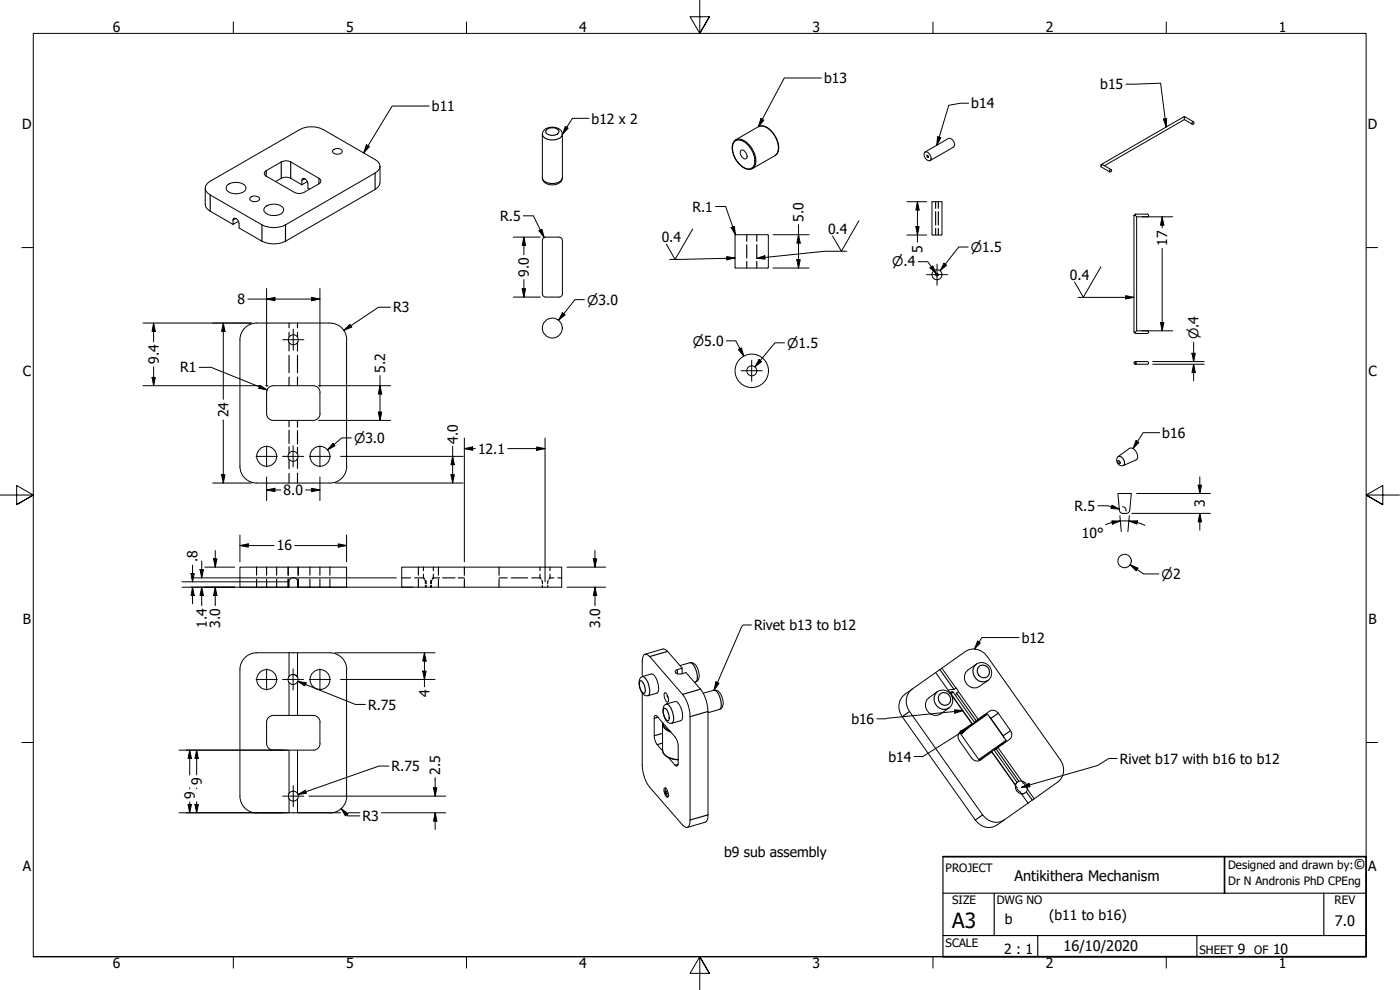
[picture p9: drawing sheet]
<svg xmlns="http://www.w3.org/2000/svg" width="420mm" height="297mm" viewBox="0 0 420 297" stroke-linecap="round" stroke-linejoin="round" font-family="sans-serif">
<defs><g id="words">
<text font-size="6.3" x="285.8" y="278.5">A3</text>
<g font-size="4.4">
<text x="406.2" y="260.8">©</text>
<text x="304.5" y="264.3">Antikithera Mechanism</text>
<text x="400.6" y="277.8">7.0</text>
<text x="319.2" y="285.4">16/10/2020</text>
</g>
<g font-size="4.2">
<text x="33.9" y="9.6">6</text>
<text x="103.8" y="9.6">5</text>
<text x="173.9" y="9.6">4</text>
<text x="243.8" y="9.6">3</text>
<text x="313.9" y="9.6">2</text>
<text x="383.8" y="9.6">1</text>
<text x="247.3" y="25">b13</text>
<text x="330.2" y="26.8">b15</text>
<text x="129.6" y="33.4">b11</text>
<text x="291.5" y="32.5">b14</text>
<text x="6.6" y="38.7">D</text>
<text x="177.5" y="37.1">b12 x 2</text>
<text x="410.5" y="38.7">D</text>
<text x="207.8" y="63.5">R.1</text>
<text x="150.1" y="66.3">R.5</text>
<text x="241.2" y="66.6" transform="rotate(-90 241.2 66.6)">5.0</text>
<text x="248.5" y="70.1">0.4</text>
<text x="198.6" y="72.6">0.4</text>
<text x="276.9" y="75.8" transform="rotate(-90 276.9 75.8)">5</text>
<text x="350.3" y="73.7" transform="rotate(-90 350.3 73.7)">17</text>
<text x="158.7" y="83.1" transform="rotate(-90 158.7 83.1)">9.0</text>
<text x="321.1" y="83.9">0.4</text>
<text x="71.3" y="91.3">8</text>
<text x="118" y="93.7">R3</text>
<text x="6.8" y="112.9">C</text>
<text x="47.6" y="109.2" transform="rotate(-90 47.6 109.2)">9.4</text>
<text x="54.1" y="111.7">R1</text>
<text x="115.6" y="111.9" transform="rotate(-90 115.6 111.9)">5.2</text>
<text x="410.7" y="112.9">C</text>
<text x="68.6" y="125.2" transform="rotate(-90 68.6 125.2)">24</text>
<text x="348.8" y="131.4">b16</text>
<text x="137.4" y="133.1" transform="rotate(-90 137.4 133.1)">4.0</text>
<text x="143.5" y="136.2">12.1</text>
<text x="85.1" y="148.5">8.0</text>
<text x="322.5" y="153.2">R.5</text>
<text x="361.6" y="152.2" transform="rotate(-90 361.6 152.2)">3</text>
<text x="324.7" y="161.4">10°</text>
<text x="83.1" y="165.2">16</text>
<text x="59.3" y="168.8" transform="rotate(-90 59.3 168.8)">.8</text>
<text x="6.9" y="187.2">B</text>
<text x="62.1" y="188.4" transform="rotate(-90 62.1 188.4)">1.4</text>
<text x="66.1" y="188.4" transform="rotate(-90 66.1 188.4)">3.0</text>
<text x="180.1" y="188.4" transform="rotate(-90 180.1 188.4)">3.0</text>
<text x="226.3" y="189">Rivet b13 to b12</text>
<text x="410.7" y="187.2">B</text>
<text x="306.6" y="192.9">b12</text>
<text x="128.9" y="209.2" transform="rotate(-90 128.9 209.2)">4</text>
<text x="110.4" y="212.9">R.75</text>
<text x="255.5" y="217.2">b16</text>
<text x="117.5" y="231.3">R.75</text>
<text x="132.1" y="232.5" transform="rotate(-90 132.1 232.5)">2.5</text>
<text x="266.7" y="228.5">b14</text>
<text x="336.1" y="229.1">Rivet b17 with b16 to b12</text>
<text x="58.5" y="239.8" transform="rotate(-90 58.5 239.8)">9</text>
<text x="60.5" y="235.6" transform="rotate(-90 60.5 235.6)">9</text>
<text x="108.8" y="246.3">R3</text>
<text x="217.3" y="257.2">b9 sub assembly</text>
<text x="6.8" y="261.4">A</text>
<text x="410.6" y="261.4">A</text>
<text x="314.9" y="275.9">(b11 to b16)</text>
<text x="301.6" y="277.4">b</text>
<text x="301.4" y="286.3">2 : 1</text>
<text x="371.5" y="286.2">9</text>
<text x="382.1" y="286.2">10</text>
<text x="33.9" y="290.5">6</text>
<text x="103.8" y="290.5">5</text>
<text x="173.9" y="290.5">4</text>
<text x="243.8" y="290.5">3</text>
<text x="313.9" y="290.5">2</text>
<text x="383.8" y="290.5">1</text>
</g>
<g font-size="4">
<text x="291.4" y="75.6">⌀1.5</text>
<text x="267.8" y="80">⌀.4</text>
<text x="176.2" y="91.4">⌀3.0</text>
<text x="359.7" y="101.8" transform="rotate(-90 359.7 101.8)">⌀.4</text>
<text x="207.9" y="103.7">⌀5.0</text>
<text x="236.2" y="104.3">⌀1.5</text>
<text x="106.3" y="132.8">⌀3.0</text>
<text x="348.6" y="173.7">⌀2</text>
</g>
<g font-size="3.5">
<text x="283.8" y="261.7">PROJECT</text>
<text x="368.6" y="260.8">Designed and drawn by:</text>
<text x="368.6" y="265.5">Dr N Andronis PhD CPEng</text>
<text x="285.8" y="271.3">SIZE</text>
<text x="299.1" y="271.3">DWG NO</text>
<text x="400.5" y="271.3">REV</text>
<text x="283.8" y="284">SCALE</text>
<text x="360" y="286.2">SHEET</text>
<text x="376.4" y="286.2">OF</text>
</g>
</g></defs>
<!-- layer: Visible (ANSI) -->
<g fill="none" stroke="#000" stroke-width=".3">
<path d="M163.4 38.9a3.5 3.5 0 0 1 5.3 .8l.1 13.7a2.59 2.59 0 0 1-3 2.1 2.52 2.52 0 0 1-3-2.1v-13.1l.1-.6zM355.3 35.1h.2M355.4 35.1l2.8 1.5 .1 .5-.6 .2M355.4 35.1v.8M355.4 35.9l2.4 1.3M355.4 35.1l-24.9 14.3M355.4 35.9l-23.9 13.8M61.6 56.4v4.9l.2 .8 .5 .7 7.6 4.5M62.3 55l27.7-16.1a7.8 7.8 0 0 1 7 0l15.6 9a2.13 2.13 0 0 1 1.4 2 2.13 2.13 0 0 1-1.4 2l-26.9 15.6a7.8 7.8 0 0 1-7.1 0l-15.5-9a2.13 2.13 0 0 1-.8-3.5zM68.1 55.7a4.1 4.1 0 0 1 5.6 .3l.1 .6a3 3 0 0 1-3.7 1.5 1.79 1.79 0 0 1-2-2.4zM75.4 59a1.86 1.86 0 0 1 2.5 .7 1.85 1.85 0 0 1-2.9 .1v-.4zM79.5 51.6l4.9-3a3.1 3.1 0 0 1 2.8 0l9 5.3v.9l-.5 .3-4.5 2.6a3.1 3.1 0 0 1-2.8 0l-8.5-4.8-.6-.9z"/>
<path d="M82.7 54.5a4.1 4.1 0 0 1 4.5-1l3.4 1.9M90.6 55.4l.1-1.7 .3-.2 .4 .1a1.74 1.74 0 0 1 1 1.5v1.4l.5 .3M92.2 54.5l-1.6 .9M99.8 45.2a1.79 1.79 0 0 1 2.9 .3 1.85 1.85 0 0 1-2.9 .1zM114 49.9v4.9l-.1 .7-.5 .7-27.7 16.2a8.2 8.2 0 0 1-7.1 0l-6.8-4a2.49 2.49 0 0 0-1-2.8l-.4-.2-.3 .2-.2 1.7 1.7-.9M220.3 42.3l7.3-4.3a4.4 4.4 0 0 1 5.1 2.9l.4 .8a4.1 4.1 0 0 1-.5 5l-6.8 3.9a3.8 3.8 0 0 1-4.5-2.1 5.5 5.5 0 0 1-1-6.2zM222.4 45.1a1.8 1.8 0 0 1 1.7 2.3l-.3 .3a1.84 1.84 0 0 1-1.4-2.6zM277.6 45.6a1.82 1.82 0 0 1 1.7 2.4l-.3 .2a1.81 1.81 0 0 1-1.4-2.6zM277.6 45.6l7.1-4.1a1.72 1.72 0 0 1 1.5 2.6l-7.1 4.1M278.1 46.6l.5 .2v.5l-.3-.1zM330.5 49.6l.2-.2 .4 .1 2.3 1.3 .2 .6-.6 .1-2.5-1.4zM330.7 49.4h-.2l-.1 .5"/>
<path d="M79.5 62.2a4 4 0 0 1 5.5 .3 1.66 1.66 0 0 1-1.6 2 4 4 0 0 1-4.2-1.1v-.6zM163.1 71.4l.7-.3h4a.99 .99 0 0 1 1 1v16a1 1 0 0 1-1 1h-4a1 1 0 0 1-1-.9v-16.1zM220.6 70.6l.2-.2h9.6l.2 .2M220.6 70.6v9.6M230.6 70.6v9.6M279.7 60.5h3v10h-3zM340.3 64.6h.4M340.3 64.6v35M340.7 64.2l-.4 .4M340.7 64.6v-.4h3.6l.4 .5-.4 .4h-3.2M340.7 64.6l.4 .5M341.1 65.1v34.2"/>
<path d="M77 96.9h22a5 5 0 0 1 5.1 5M77 96.9a5 5 0 0 0-5 5M220.6 80.2l.2 .2h9.6l.2-.2M340.3 99.6h.4M340.3 99.6l.4 .4M341.1 99.3h3.2l.4 .4-.4 .4h-3.6v-.5M341.1 99.3l-.4 .3M72 101.9v38a5 5 0 0 0 5 5M80.6 116.3l1.4-.6h12a2.01 2.01 0 0 1 2.1 2v6.4a2.01 2.01 0 0 1-2.1 2h-12a2.01 2.01 0 0 1-2-2v-6.4zM104 101.9v38M340.7 108.5l-.4 .4 .4 .4M340.7 108.5h3.6l.4 .4-.4 .4h-3.6z"/>
<path d="M104.1 139.9a5 5 0 0 1-5.1 5h-22M335.6 137l3.4-2.5a2.28 2.28 0 0 1 2.3 3.2l-.3 .3-3.9 1.7a1.62 1.62 0 0 1-1.7-.8 1.62 1.62 0 0 1 .2-1.9zM335.5 148.1h4l-.5 5a1 1 0 0 1-.9 .9h-1.1a.99 .99 0 0 1-1-.9zM86.7 174.6v1.6h-14.7v-6h32v6h-14.7v-1.6M87.9 173.3a1.21 1.21 0 0 0-1.2 1.2M88 173.4h.1M88.1 173.3a1.21 1.21 0 0 1 1.2 1.2M120.6 170.2h48v6h-48zM77 195.9h22a5 5 0 0 1 5.1 5M77 195.9a5 5 0 0 0-5 5v38a5 5 0 0 0 5 5M86.7 195.9v7.1M89.3 195.9v7.3"/>
<path d="M193.6 196.3l5.8-1.5 1 .6 4.3 5.1M204 199.7l3.1-.9a2.04 2.04 0 0 1 2.2 1.6 4.1 4.1 0 0 1 0 3.9l-.9 .4M86.7 203a1.49 1.49 0 0 1 2.6 .2M86.7 214.7h-4.7a2.01 2.01 0 0 0-2 2v6.4a2.01 2.01 0 0 0 2 2h7.3M86.7 214.7h2.6M86.7 203l-.2 .7 .2 1.1M89.3 204.5a1.49 1.49 0 0 1-2.6 .3v9.9M89.3 214.7h4.7a1.94 1.94 0 0 1 2 2l.1 6.4a2.01 2.01 0 0 1-2.1 2h-4.7M89.3 204.5v10.2M89.3 203.2l.2 .7-.2 .6M104 200.9v38M192.3 203.3l3.2-1.1a4.2 4.2 0 0 1 2.2 4.1v.8l-.5 .9-2.7 .7a1.93 1.93 0 0 1-2.2-1.5 4.1 4.1 0 0 1 0-3.9z"/>
<path d="M192.7 203v-4.5a1.75 1.75 0 0 1 1.1-2.2l1.2 .7 9.9 11.4a11.2 11.2 0 0 1 2.2 6.6v31a1.77 1.77 0 0 1-1.1 2.3l-1.1-.7-9.9-11.4a11.2 11.2 0 0 1-2.3-6.6v-21.6M198.9 216.8l-.1 8.2a3.7 3.7 0 0 0 3.8 2.9l.9 .1M199.4 211.6l3.3-1.1a2.53 2.53 0 0 1 1.7 2 5.2 5.2 0 0 1 .3 3.4l-.4 .3-2.6 .8a1.94 1.94 0 0 1-2.2-1.5 4.1 4.1 0 0 1-.1-3.9zM199.5 207.8a2.12 2.12 0 0 1 .8 2.9 2.64 2.64 0 0 1-.8-2.9zM200.3 208.6l-.1 .4 .3 .2M204.7 202.1v-1.6l-1.9 .6-.2 .4a1.26 1.26 0 0 0 1.8 .7l1.5-.4 4.3 5a11.5 11.5 0 0 1 2.3 6.7v31a2.04 2.04 0 0 1-.9 2.2l-5.4 1.6M211 208l3.3-.9a3.1 3.1 0 0 1 2.7 3.3 1.97 1.97 0 0 1-1 2.4l-3.5 1.1M273.7 206.8a4.8 4.8 0 0 0-.7 6.7l21.9 31a4.7 4.7 0 0 0 6.5 1.5M273.7 206.8l-2.2 1.6a4.8 4.8 0 0 0-.7 6.6l21.9 31a4.7 4.7 0 0 0 6.5 1.6l2.2-1.6M278.8 209.3l2.5-1.8a3 3 0 0 1 4.1 .8 3 3 0 0 1-.6 4.1l-2.6 1.8a3 3 0 0 1-3.9-.9 3 3 0 0 1 .5-4zM280.8 201.8l1.9-1.3 4.2 5.9M280.8 201.8l4.1 6.1"/>
<path d="M280.8 201.8l-7.1 5M282.7 200.5l7.1-5.1a4.8 4.8 0 0 1 6.5 1.6l21.9 31a4.7 4.7 0 0 1-.7 6.6l-7.1 5.1M285.5 208.1l6.3 9.1M285.5 207.6l-.5 .3M285.6 207.5l.4 .2-.5 .4-.1-.3zM285.7 208.5l-.2 .1M285.7 208.9l6 8.3M286 207.7l6.5 9.1M286.3 209.5h.1M286.9 206.4l-.6 .5-1.7 .2M286.9 206.4l.5 .5 .3 .6M287.7 207.5l-.6 .5-.3 .7"/>
<path d="M287.7 207.5l5.8 8.3M288.2 219.8v.3l5.7 7.9 8-5.6M290.4 201.1l2.6-1.9a3 3 0 0 1 4 .9 3 3 0 0 1-.5 4.1l-2.6 1.8a3 3 0 0 1-3.9-.9 3 3 0 0 1 .4-4zM291.7 217.2l-3.5 2.4a1.94 1.94 0 0 0-.3 2.6l3.7 5.2a1.89 1.89 0 0 0 2.6 .7l3.4-2.5M291.7 217.1v.1M293.5 215.8l3.5-2.4a1.93 1.93 0 0 1 2.6 .6l3.7 5.2a1.88 1.88 0 0 1-.3 2.7l-3.5 2.4M293.5 215.8l-1.1 .8M295.5 214.7l-.7 .3M296.1 214.2l-7.9 5.6M296.1 214.3h.3l5.5 7.8-.1 .3M296.9 215l4.5 6.4M86.7 238.1a1.53 1.53 0 0 1 2.6 0"/>
<path d="M86.7 225.1v13M86.8 238.1a1.5 1.5 0 0 0 0 1.6M89.3 225.1v13M89.3 238.1a1.5 1.5 0 0 1 0 1.6M104.1 238.9a5 5 0 0 1-5.1 5M198.8 225.3a6.1 6.1 0 0 1-2.5-4.5l.1-5.8 .5-.3 5.7 6.4 .6 1.2 .3 1.5v5.2l-.3 .9-.6-.3-2-2.3M199.4 236.4a1.32 1.32 0 0 1 1.1 1.5l.1 .7-.3 .7a2.53 2.53 0 0 1-.9-2.9zM199.8 236.5a1.87 1.87 0 0 0 .7 2.5M297.6 225.4l7 10M297.6 225.6l7.6 10.6 .1 .6 .8 .8 2.4 3.4M297.7 225.6h-.1M298.3 224.9l6.9 9.9"/>
<path d="M299.5 224.3l7.5 10.6 .8 .8 .1 .5 2.5 3.5-1.9 1.3M299.5 224.3l-1.1 .8M301.3 222.8l-.5 .6M304.7 235.4h-.1M305 235a1.94 1.94 0 0 1 3 .2 1.94 1.94 0 0 1-.8 2.9 2.08 2.08 0 0 1-2.1-.8 2.08 2.08 0 0 1-.1-2.3zM305.2 234.8l-.5 .5M307.5 238l-.8 .4M77 243.9h22M86.7 243.9v-4.2a1.48 1.48 0 0 0 2.6 0v4.2M308.5 241l-7.1 5"/>
<circle cx="165.8" cy="98.4" r="2.98"/>
<circle cx="281.2" cy="82.4" r="1.5"/>
<circle cx="281.2" cy="82.4" r=".4"/>
<circle cx="88" cy="101.9" r="1.5"/>
<circle cx="225.6" cy="111.3" r="5"/>
<circle cx="225.6" cy="111.3" r="1.5"/>
<circle cx="80" cy="136.9" r="2.98"/>
<circle cx="87.9" cy="136.9" r="1.5"/>
<circle cx="96" cy="136.9" r="2.98"/>
<circle cx="337.5" cy="168.3" r="2.01"/>
<circle cx="80" cy="203.9" r="2.98"/>
<circle cx="96" cy="203.9" r="2.98"/>
</g>
<!-- layer: Visible Narrow (ANSI) -->
<g fill="none" stroke="#000" stroke-width=".34">
<path d="M164.1 38.8a2.48 2.48 0 0 1 3.7 .6 2.33 2.33 0 0 1-4 .4v-.5zM227.6 38a3.1 3.1 0 0 1 3.4 .9 6.7 6.7 0 0 1 2.2 7.3l-.6 .5M358.2 36.6l-.4 .2v.4M63.1 58.5v4.9M79.9 51.2v1.7M84.4 48.6v4.9M87.2 48.6v4.9M91.4 53.6l-.8 .5M95.7 53.5v1.6M112.6 51.9v4.9M162.8 40.3a2.32 2.32 0 0 0 2.4 1.7 3.2 3.2 0 0 0 3.6-1.7M162.8 53.4a2.32 2.32 0 0 0 2.4 1.7 3.2 3.2 0 0 0 3.6-1.7"/>
<path d="M220.3 42.6a2.41 2.41 0 0 1 3.3 .1 7.1 7.1 0 0 1 2.8 6.6 1.91 1.91 0 0 1-2.8 1.2 6.9 6.9 0 0 1-3.7-7.1zM220.8 41.9a4.4 4.4 0 0 1 5 2.9 5.6 5.6 0 0 1 .6 5.3l-.6 .5M333.4 50.9l-.4 .2v.4M70.8 65.6l-.9 .4M78.6 67.5v4.9M85.7 67.5v4.9M335.5 138.2l.6 .3v.6l-.6-.3zM335.6 137a1.74 1.74 0 0 1 1.6 .9 1.74 1.74 0 0 1-.1 1.8M200.4 195.4l-5.4 1.6M207.1 198.8a2.56 2.56 0 0 1 1.7 2.1 3.7 3.7 0 0 1 0 3.7M293 199.2a3 3 0 0 0-.4 4.1 3 3 0 0 0 3.9 .9M192 204.3l.3-.1a3.3 3.3 0 0 1 1.1 3.8 1.83 1.83 0 0 1-1.4-1.8z"/>
<path d="M192.8 203a4.4 4.4 0 0 1 2.2 4l-.2 1.5-.3 .2M197.5 215.2l-1.2 .3M198.8 217.2a3.1 3.1 0 0 0 2.6 2.5M199 217a2.73 2.73 0 0 0 2 2.3M199.2 212.6l.3-.1a3.4 3.4 0 0 1 1 3.8 1.87 1.87 0 0 1-1.3-1.8l-.1-.8zM200 211.2a2.56 2.56 0 0 1 1.7 2.1 3.7 3.7 0 0 1 0 3.7M203.3 200.9v1.3M210.2 206.8l-5.3 1.6M212.5 213.5l-5.4 1.5M214.3 207.1a4.2 4.2 0 0 1 2.2 4v.9l-.5 .8M273 213.5l-2.2 1.5M281.3 207.5a3 3 0 0 0-.4 4 3 3 0 0 0 3.9 .9"/>
<path d="M281.9 208.5a1.94 1.94 0 0 1 3 .2 1.94 1.94 0 0 1-.8 2.9 2.06 2.06 0 0 1-2.1-.8 2.06 2.06 0 0 1-.1-2.3zM282.1 200.9l4.2 6M287.1 208l5.8 8.2M293.6 200.2a1.94 1.94 0 0 1 3 .2 1.94 1.94 0 0 1-.8 2.9 2.06 2.06 0 0 1-2.1-.8 2.06 2.06 0 0 1-.1-2.3zM296.4 214.3l-8.2 5.8M299.6 214l-2.2 1.5M303.3 219.2l-2.2 1.6M198.8 225a2.81 2.81 0 0 0 2.4 2.4l2.3 .5M198.8 220l-2.5 .8M198.8 223l-1.6 .4M199.7 237.3l.4 .4v.6l-.4-.4zM203.5 229.3l-.9 .3"/>
<path d="M299 224.7l6.8 9.7M301.9 222.2l-8.1 5.7M308 237.6l1.8 2.5M212.5 244.5l-5.4 1.5M294.9 244.5l-2.2 1.5"/>
</g>
<!-- layer: Hidden (ANSI) -->
<g fill="none" stroke="#000" stroke-width=".34">
<path d="M224.1 70.4v2M224.1 73.4v4M224.1 78.4v2M227.1 70.4v2M227.1 73.4v4M227.1 78.4v2M280.8 60.5v2M280.8 63.5v4M280.8 68.5v2M281.6 60.5v2M281.6 63.5v4M281.6 68.5v2"/>
<path d="M86.7 96.9v1.4M86.7 99.7v1.4M89.3 96.9v1.4M89.3 99.7v1.4M86.7 102.7v2.6M86.7 106.6v5.2M86.7 113.1v2.6M89.3 102.7v2.6M89.3 106.6v5.2M89.3 113.1v2.6M340.7 108.5l.3 .2M341 109.1l-.3 .2"/>
<path d="M86.7 126.1v2M86.7 129.1v3.9M86.7 134.1v1.9M86.7 137.8v2.9M89.3 126.1v2.1M89.3 129.2v4M89.3 134.2v2.1M89.3 137.6v2.9M86.7 142.1v2.8M89.3 142v2.9M77 170.2v2.4M77 173.8v2.4"/>
<path d="M80 170.2v2.4M80 173.8v2.4M83 170.2v2.4M83 173.8v2.4M86.4 170.2v2.4M86.4 173.8v2.4M86.5 170.2v2.4M86.5 173.8v2.4M89.5 170.2v2.4M89.5 173.8v2.4M93 170.2v2.4M93 173.8v2.4"/>
<path d="M96 170.2v2.4M96 173.8v2.4M99 170.2v2.4M99 173.8v2.4M120.6 173.4h2.6M124.5 173.4h2.6M125.6 170.2v2.4M125.6 173.8v2.4M127.1 173.4l.3 .3M127.1 173.4l.2 .3M127.1 170.2v1M127.1 172.3v1.1"/>
<path d="M127.6 174.1l.1 1M127.7 175.6v.6M127.7 174.1l.2 1M127.9 175.6v.6M129.2 175.6v.6M129.4 174.1l-.2 1M129.5 175.6v.6M129.6 174.1l-.1 1M130 173.4l-.2 .3M130 173.4l-.3 .3M130 170.2v1M130 172.3v1.1"/>
<path d="M130 173.4h1.9M131.6 170.2v2.4M131.6 173.8v2.4M132.8 173.4h3.8M137.5 173.4h1.9M139.4 170.2v2.4M139.4 173.8v2.4M149.8 173.4h2.4M149.8 170.2v2.4M149.8 173.8v2.4M153.5 173.4h4.9M159.6 173.4h2.5"/>
<path d="M162.1 173.4l.3 .3M162.1 170.2v1M162.1 172.3v1.1M162.6 174.1l.2 1M162.8 175.6v.6M164.4 175.6v.6M164.5 174.1l-.1 1M165.1 173.4l-.3 .3M165.1 170.2v1M165.1 172.3v1.1M165.1 173.4h1.1M167.4 173.4h1.2"/>
</g>
<!-- layer: Border (ANSI) -->
<g fill="none" stroke="#000" stroke-width=".3">
<path d="M70 6.6v3.4M140 6.6v3.4M210 0v10l-2.9-5h5.8l-2.9 5 2.9-5M280 6.6v3.4M350 6.6v3.4M6.6 74.3h3.4M410 74.3h3.4M0 148.5h10l-5-2.8v5.7l5-2.9-5 2.9M420 148.5h-10l5-2.8v5.7l-5-2.9 5 2.9M6.6 222.8h3.4M410 222.8h3.4M10 287v-277h400v277h-400h400"/>
<path d="M70 287v3.5M140 287v3.5M212.9 292l-2.9-5 2.9 5h-5.8l2.9-5v10M280 287v3.5M350 287v3.5"/>
</g>
<!-- layer: Title (ANSI) -->
<path d="M283 257h127v30h-127M367.5 257v11" fill="none" stroke="#000" stroke-width=".51"/>
<path d="M283 257v30M283 268h127M298.4 268v12.7M397.3 268v12.7M283 280.7h127M311.4 280.7v6.3M359.2 280.7v6.3" fill="none" stroke="#000" stroke-width=".34"/>
<!-- layer: Symbol (ANSI) -->
<g fill="none" stroke="#000" stroke-width=".3">
<path d="M128.8 31.8h-11.1l-8.6 14.1M169.7 37.9l.8 .6-1.7 1.8zM176.8 35.5h-5l-3 4.8M228.3 35.6l.9 .5-1.6 1.9zM246.5 23.4h-11.1l-7.8 14.6M290.7 31h-2.5l-3.5 .6-3.6 12M337.9 25.3l10.4-.3 1.7 13.1M349.2 35.7l.9-.1-.1 2.5zM110 43.5l.9 .5-1.8 1.9zM281.4 41l1 .3-1.3 2.3zM207.9 68.7l-5.3 9.1-2.6-4.5M218.1 77l2.5 .4-2.5 .6z"/>
<path d="M220.6 77.4l-19.6 .4M227.1 77.5l2.4-.8 .1 1.1zM254.1 75.4h-6.5l-20.5 2.1M257.8 66.2l-5.3 9.2-2.6-4.6M323.6 89.2h16.7M330.4 80l-5.3 9.2-2.6-4.6M337.8 88.7l2.5 .5-2.5 .5zM341 132.2l.8 .5-1.8 1.9zM348 129.8h-4.9l-3.1 4.8M225.5 187.5h-2.5l-.4 .5-8.3 19.1M293.4 192.3l.8 .6-1.8 1.8zM305.8 191.3h-11.1l-2.3 3.4"/>
<path d="M214.8 204.6l1 .4-1.5 2.1zM286.5 213l2.5 .2-2.4 .8zM288.1 219.4l2.4-1-1.8 1.8zM289 213.2l-23.3 2.5h-2.5M290.5 218.4l-13.6 8.7-2.6-.1M306.6 236.2l2.2-1.1 .3 .9zM335.3 227.6h-2.5l-3.4 2.1-22.8 6.5"/>
</g>
<g fill="#000">
<path d="M169.7 37.9l.8 .6-1.7 1.8z" fill-rule="evenodd"/>
<path d="M228.3 35.6l.9 .5-1.6 1.9z" fill-rule="evenodd"/>
<path d="M349.2 35.7l.9-.1-.1 2.5z" fill-rule="evenodd"/>
<path d="M110 43.5l.9 .5-1.8 1.9z" fill-rule="evenodd"/>
<path d="M281.4 41l1 .3-1.3 2.3z" fill-rule="evenodd"/>
<path d="M218.1 77l2.5 .4-2.5 .6z" fill-rule="evenodd"/>
<path d="M227.1 77.5l2.4-.8 .1 1.1z" fill-rule="evenodd"/>
<path d="M337.8 88.7l2.5 .5-2.5 .5z" fill-rule="evenodd"/>
<path d="M341 132.2l.8 .5-1.8 1.9z" fill-rule="evenodd"/>
<path d="M293.4 192.3l.8 .6-1.8 1.8z" fill-rule="evenodd"/>
<path d="M214.8 204.6l1 .4-1.5 2.1z" fill-rule="evenodd"/>
<path d="M286.5 213l2.5 .2-2.4 .8z" fill-rule="evenodd"/>
<path d="M288.1 219.4l2.4-1-1.8 1.8z" fill-rule="evenodd"/>
<path d="M306.6 236.2l2.2-1.1 .3 .9z" fill-rule="evenodd"/>
</g>
<!-- layer: Dimension (ANSI) -->
<g fill="none" stroke="#000" stroke-width=".3">
<path d="M154.1 71.1h8M157.1 64.8h3l3.2 6.5M157.2 71.1l.5 2.5h-1zM157.2 71.1v5.3M161.8 69.2l.8-.4 .7 2.5zM214.8 62h3l2.9 8.4M219.4 68.3l1-.4 .3 2.5zM232 70.4h10.8M239.1 77.9h1.1l-.6 2.5zM239.6 70.4l.6 2.5h-1.1zM239.6 67.4v13M272.2 70.5h5.9"/>
<path d="M272.2 60.5h5.9M274.9 68h.9l-.5 2.5zM275.3 60.5l.5 2.5h-.9zM275.3 60.5v12.2M275.5 78.5h2.9l2.6 3.6M283.3 79l.8 .6-1.9 1.6zM290.6 74.1h-2.9l-5.5 7.1M342.7 65.1h9.3M348.8 65.1l.5 2.4h-1zM348.8 65.1v3.3M348.8 74.5v24.8M42.9 96.9h32.5"/>
<path d="M46.1 96.9l.5 2.5h-1zM46.1 96.9v5.7M67 96.9l.5 2.5h-1zM67 96.9v22.9M74.4 89.7h21.6M80 89.7l2.5-.5v1zM80 86.6v29.3M93.5 89.2l2.5 .5-2.5 .5zM96 86.6v29.5M103.2 99.1l1.8-1.7 .5 .8zM117.2 92.2h-3.6l-10.4 6.9M154.1 89.1h8.1"/>
<path d="M156.7 86.6h1l-.5 2.5zM157.2 83.9v5.2M168.8 93.8l.8 .7-2 1.6zM175.4 89.9h-2.8l-5 6.2M232 80.4h10.8M279.1 80.3l.9-.5 1 2.3zM342.7 99.3h9.3M348.3 96.8h1l-.5 2.5zM42.9 115.7h35.2M45.6 113.2h1l-.5 2.5zM46.1 110.1v5.6M59.8 110.2h3.6l16.8 6.8"/>
<path d="M78 115.6l2.2 1.4-2.5-.5zM79.7 115.7h.7M95.6 115.7h21.6M114 115.7l.6 2.5h-1.1zM114 112.7v13.4M218 102.3h2.8l2.4 4.5M221.6 104.9l.9-.5 .7 2.4zM227.8 107.9l.8 .6-2 1.6zM235.5 102.9h-2.9l-6 7.2M345.9 108.5h15.5M345.9 109.3h15.5M357.7 106h1l-.5 2.5z"/>
<path d="M358.2 109.3l.5 2.5h-1zM358.2 102.6v5.9M358.2 109.3v5M67 126v18.9M95.6 126.1h21.6M99.9 133l.6 .8-2.2 1.2zM102.2 136.9h36.8M105.5 131.4h-2.9l-4.3 3.6M113.5 123.6h1.1l-.6 2.5zM135.8 136.9l.6 2.5h-1.1zM135.8 133.9v11M139.4 134.6l2.5-.5v1z"/>
<path d="M139.4 134.6h3.3M139.4 131.4v37.2M152.4 134.6h11.2M161.1 134.1l2.5 .5-2.5 .5zM163.6 131.4v43.2M63.8 144.9h11.6M66.5 142.4h1l-.5 2.5zM80 147l2.5-.5v1zM80 143.1v7.1M80 147h4.3M91.7 147h4.3M93.5 146.5l2.5 .5-2.5 .5z"/>
<path d="M96 143.1v7.1M100.6 144.9h38.4M135.3 142.4h1.1l-.6 2.5zM329.5 151.8h3l3.5 1M333.7 156.3h2.5l-2.4 1zM333.7 151.6l2.3 1.2-2.5-.2zM333.8 156.8l-2 .6M336.1 154.8l.4 4.7M336.9 152a.99 .99 0 0 1 1 1.4M338.8 156.3h-2.6l-2.4 .5M338.8 156.3h2.5l-.1 1zM338.8 156.3l2.4 .5"/>
<path d="M338.9 154.8l-.4 4.7M339.7 154h23.6M341.1 148.1h22.2M341.2 156.8l2.4 .8M359.6 145.6h1l-.5 2.5zM360.1 154l.5 2.6h-1zM360.1 143.1v5M360.1 154v5.1M54.6 176.2h69.4M54.6 174.6h31.8M57.3 172.1h1l-.5 2.5zM57.4 173.4h61.6"/>
<path d="M57.8 176.2l.5 2.5h-1zM57.8 169.6v5M57.8 176.2v5M60 170.9h1l-.5 2.5zM60.5 176.2l.5 2.5h-1zM60.5 168.3v5.1M60.5 176.2v5.5M61.4 170.2h9M64.1 167.7h1l-.5 2.5zM64.6 176.2l.5 2.5h-1zM64.6 165.2v5M64.6 176.2v5.5"/>
<path d="M72 163.7l2.5-.5v1zM72 163.7h10.3M72 160.5v8.1M88.5 163.7h15.5M101.5 163.2l2.5 .5-2.5 .5zM104 160.5v8.1M170.2 170.2h11.5M170.2 176.2h11.5M178.1 167.7h1l-.5 2.5zM178.6 176.2l.5 2.5h-1zM178.6 165.2v5M178.6 176.2v5.5"/>
<path d="M339.2 169.4l2.3 1.1-.5 .8zM339.2 169.4l4 2.8h4.6M100.6 195.9h30M127.4 195.9l.5 2.5h-1zM127.4 195.9v10.2M87.8 202.4h-.1M88 202.4l1.2 .6M89.3 204.4l2.6 .5-.4 .9zM89.3 204.4l17.3 7h3M102.2 203.9h28.4M126.9 201.4h1l-.5 2.5zM53.8 225.1h32.6"/>
<path d="M56.9 225.1l.5 2.5h-1zM56.9 225.1v7.4M56.9 236.4v.3M59 225.1l.5 2.5h-1zM59 225.1v7.4M59 236.4v.3M89.5 238.4l2.2-1.3 .2 .9zM92.7 238.9h41.1M116.7 229.9h-3l-24.2 8.5M130.1 236.4h1l-.5 2.5zM130.6 233.3v5.6M53.8 243.9h32.6"/>
<path d="M56.4 241.4h1l-.5 2.5zM56.9 240.6v3.3M58.5 241.4h1l-.5 2.5zM59 240.6v3.3M89.5 243.9h12.7M102.4 242.6l2 1.5-.7 .7zM102.4 242.6l2 2.2h3.6M104.5 243.9h3.5M114.5 243.9h19.3M130.6 243.9l.5 2.5h-1zM130.6 243.9v5"/>
</g>
<g fill="#000">
<path d="M157.2 71.1l.5 2.5h-1z" fill-rule="evenodd"/>
<path d="M161.8 69.2l.8-.4 .7 2.5z" fill-rule="evenodd"/>
<path d="M219.4 68.3l1-.4 .3 2.5z" fill-rule="evenodd"/>
<path d="M239.1 77.9h1.1l-.6 2.5z" fill-rule="evenodd"/>
<path d="M239.6 70.4l.6 2.5h-1.1z" fill-rule="evenodd"/>
<path d="M274.9 68h.9l-.5 2.5z" fill-rule="evenodd"/>
<path d="M275.3 60.5l.5 2.5h-.9z" fill-rule="evenodd"/>
<path d="M283.3 79l.8 .6-1.9 1.6z" fill-rule="evenodd"/>
<path d="M348.8 65.1l.5 2.4h-1z" fill-rule="evenodd"/>
<path d="M46.1 96.9l.5 2.5h-1z" fill-rule="evenodd"/>
<path d="M67 96.9l.5 2.5h-1z" fill-rule="evenodd"/>
<path d="M80 89.7l2.5-.5v1z" fill-rule="evenodd"/>
<path d="M93.5 89.2l2.5 .5-2.5 .5z" fill-rule="evenodd"/>
<path d="M103.2 99.1l1.8-1.7 .5 .8z" fill-rule="evenodd"/>
<path d="M156.7 86.6h1l-.5 2.5z" fill-rule="evenodd"/>
<path d="M168.8 93.8l.8 .7-2 1.6z" fill-rule="evenodd"/>
<path d="M279.1 80.3l.9-.5 1 2.3z" fill-rule="evenodd"/>
<path d="M348.3 96.8h1l-.5 2.5z" fill-rule="evenodd"/>
<path d="M45.6 113.2h1l-.5 2.5z" fill-rule="evenodd"/>
<path d="M78 115.6l2.2 1.4-2.5-.5z" fill-rule="evenodd"/>
<path d="M114 115.7l.6 2.5h-1.1z" fill-rule="evenodd"/>
<path d="M221.6 104.9l.9-.5 .7 2.4z" fill-rule="evenodd"/>
<path d="M227.8 107.9l.8 .6-2 1.6z" fill-rule="evenodd"/>
<path d="M357.7 106h1l-.5 2.5z" fill-rule="evenodd"/>
<path d="M358.2 109.3l.5 2.5h-1z" fill-rule="evenodd"/>
<path d="M99.9 133l.6 .8-2.2 1.2z" fill-rule="evenodd"/>
<path d="M113.5 123.6h1.1l-.6 2.5z" fill-rule="evenodd"/>
<path d="M135.8 136.9l.6 2.5h-1.1z" fill-rule="evenodd"/>
<path d="M139.4 134.6l2.5-.5v1z" fill-rule="evenodd"/>
<path d="M161.1 134.1l2.5 .5-2.5 .5z" fill-rule="evenodd"/>
<path d="M66.5 142.4h1l-.5 2.5z" fill-rule="evenodd"/>
<path d="M80 147l2.5-.5v1z" fill-rule="evenodd"/>
<path d="M93.5 146.5l2.5 .5-2.5 .5z" fill-rule="evenodd"/>
<path d="M135.3 142.4h1.1l-.6 2.5z" fill-rule="evenodd"/>
<path d="M333.7 151.6l2.3 1.2-2.5-.2z" fill-rule="evenodd"/>
<path d="M333.7 156.3h2.5l-2.4 1z" fill-rule="evenodd"/>
<path d="M338.8 156.3h2.5l-.1 1z" fill-rule="evenodd"/>
<path d="M359.6 145.6h1l-.5 2.5z" fill-rule="evenodd"/>
<path d="M360.1 154l.5 2.6h-1z" fill-rule="evenodd"/>
<path d="M57.3 172.1h1l-.5 2.5z" fill-rule="evenodd"/>
<path d="M57.8 176.2l.5 2.5h-1z" fill-rule="evenodd"/>
<path d="M60 170.9h1l-.5 2.5z" fill-rule="evenodd"/>
<path d="M60.5 176.2l.5 2.5h-1z" fill-rule="evenodd"/>
<path d="M64.1 167.7h1l-.5 2.5z" fill-rule="evenodd"/>
<path d="M64.6 176.2l.5 2.5h-1z" fill-rule="evenodd"/>
<path d="M72 163.7l2.5-.5v1z" fill-rule="evenodd"/>
<path d="M101.5 163.2l2.5 .5-2.5 .5z" fill-rule="evenodd"/>
<path d="M178.1 167.7h1l-.5 2.5z" fill-rule="evenodd"/>
<path d="M178.6 176.2l.5 2.5h-1z" fill-rule="evenodd"/>
<path d="M339.2 169.4l2.3 1.1-.5 .8z" fill-rule="evenodd"/>
<path d="M127.4 195.9l.5 2.5h-1z" fill-rule="evenodd"/>
<path d="M89.3 204.4l2.6 .5-.4 .9z" fill-rule="evenodd"/>
<path d="M126.9 201.4h1l-.5 2.5z" fill-rule="evenodd"/>
<path d="M56.9 225.1l.5 2.5h-1z" fill-rule="evenodd"/>
<path d="M59 225.1l.5 2.5h-1z" fill-rule="evenodd"/>
<path d="M89.5 238.4l2.2-1.3 .2 .9z" fill-rule="evenodd"/>
<path d="M130.1 236.4h1l-.5 2.5z" fill-rule="evenodd"/>
<path d="M56.4 241.4h1l-.5 2.5z" fill-rule="evenodd"/>
<path d="M58.5 241.4h1l-.5 2.5z" fill-rule="evenodd"/>
<path d="M102.4 242.6l2 1.5-.7 .7z" fill-rule="evenodd"/>
<path d="M130.6 243.9l.5 2.5h-1z" fill-rule="evenodd"/>
</g>
<!-- layer: Center Mark (ANSI) -->
<g fill="none" stroke="#000" stroke-width=".3">
<path d="M281.2 79.2v6.4M88 98.7v6.4M278 82.4h6.4M84.8 101.9h6.4M222.4 111.2h6.4M225.6 108.1v6.3M76.8 136.9h6.4M80 133.8v6.3M84.8 136.9h6.3M88 133.8v6.3M92.8 136.9h6.4M96 133.8v6.3"/>
<path d="M76.8 203.9h6.4M80 200.7v6.3M84.8 203.9h6.3M88 200.7v6.3M92.8 203.9h6.4M96 200.7v6.3M84.8 238.9h6.4M88 235.7v6.3"/>
</g>
<use href="#words"/>
</svg>
